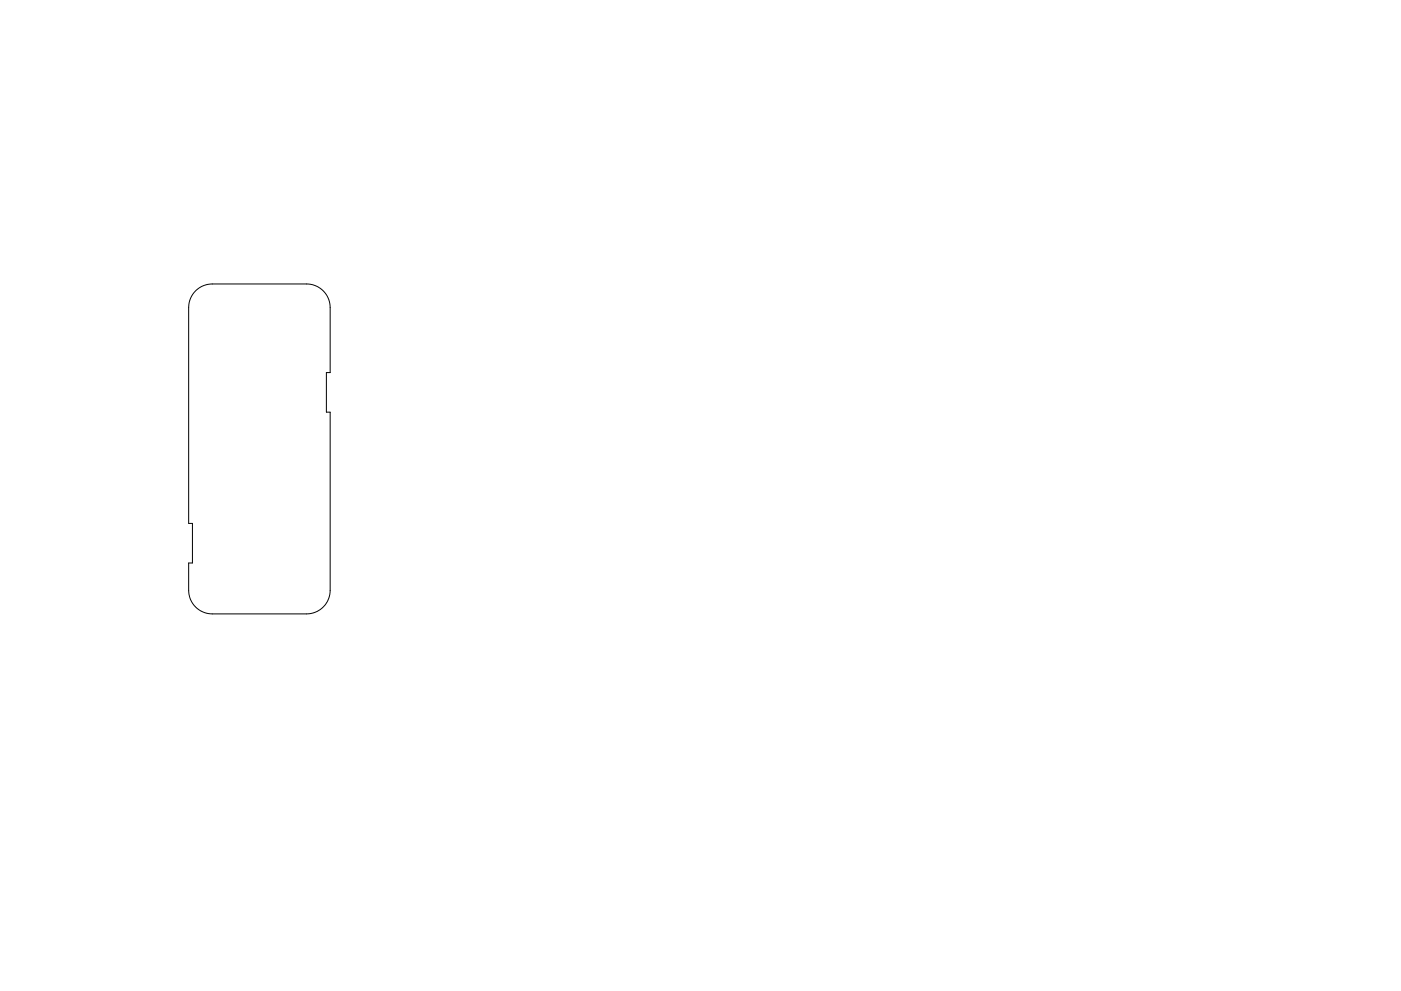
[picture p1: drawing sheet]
<svg xmlns="http://www.w3.org/2000/svg" width="297mm" height="210mm" viewBox="0 0 297 210" stroke-linecap="round" stroke-linejoin="round" font-family="sans-serif">
<path d="M41.5 61.7a5 5 0 0 1 3.5-1.5h20a5 5 0 0 1 5 5v13.8h-.8v8.4h.8v37.8a5 5 0 0 1-5 5h-20a5 5 0 0 1-5-5v-5.8h.8v-8.4h-.8v-45.8a5 5 0 0 1 1.5-3.5z" fill="none" stroke="#000" stroke-width=".21"/>
</svg>
